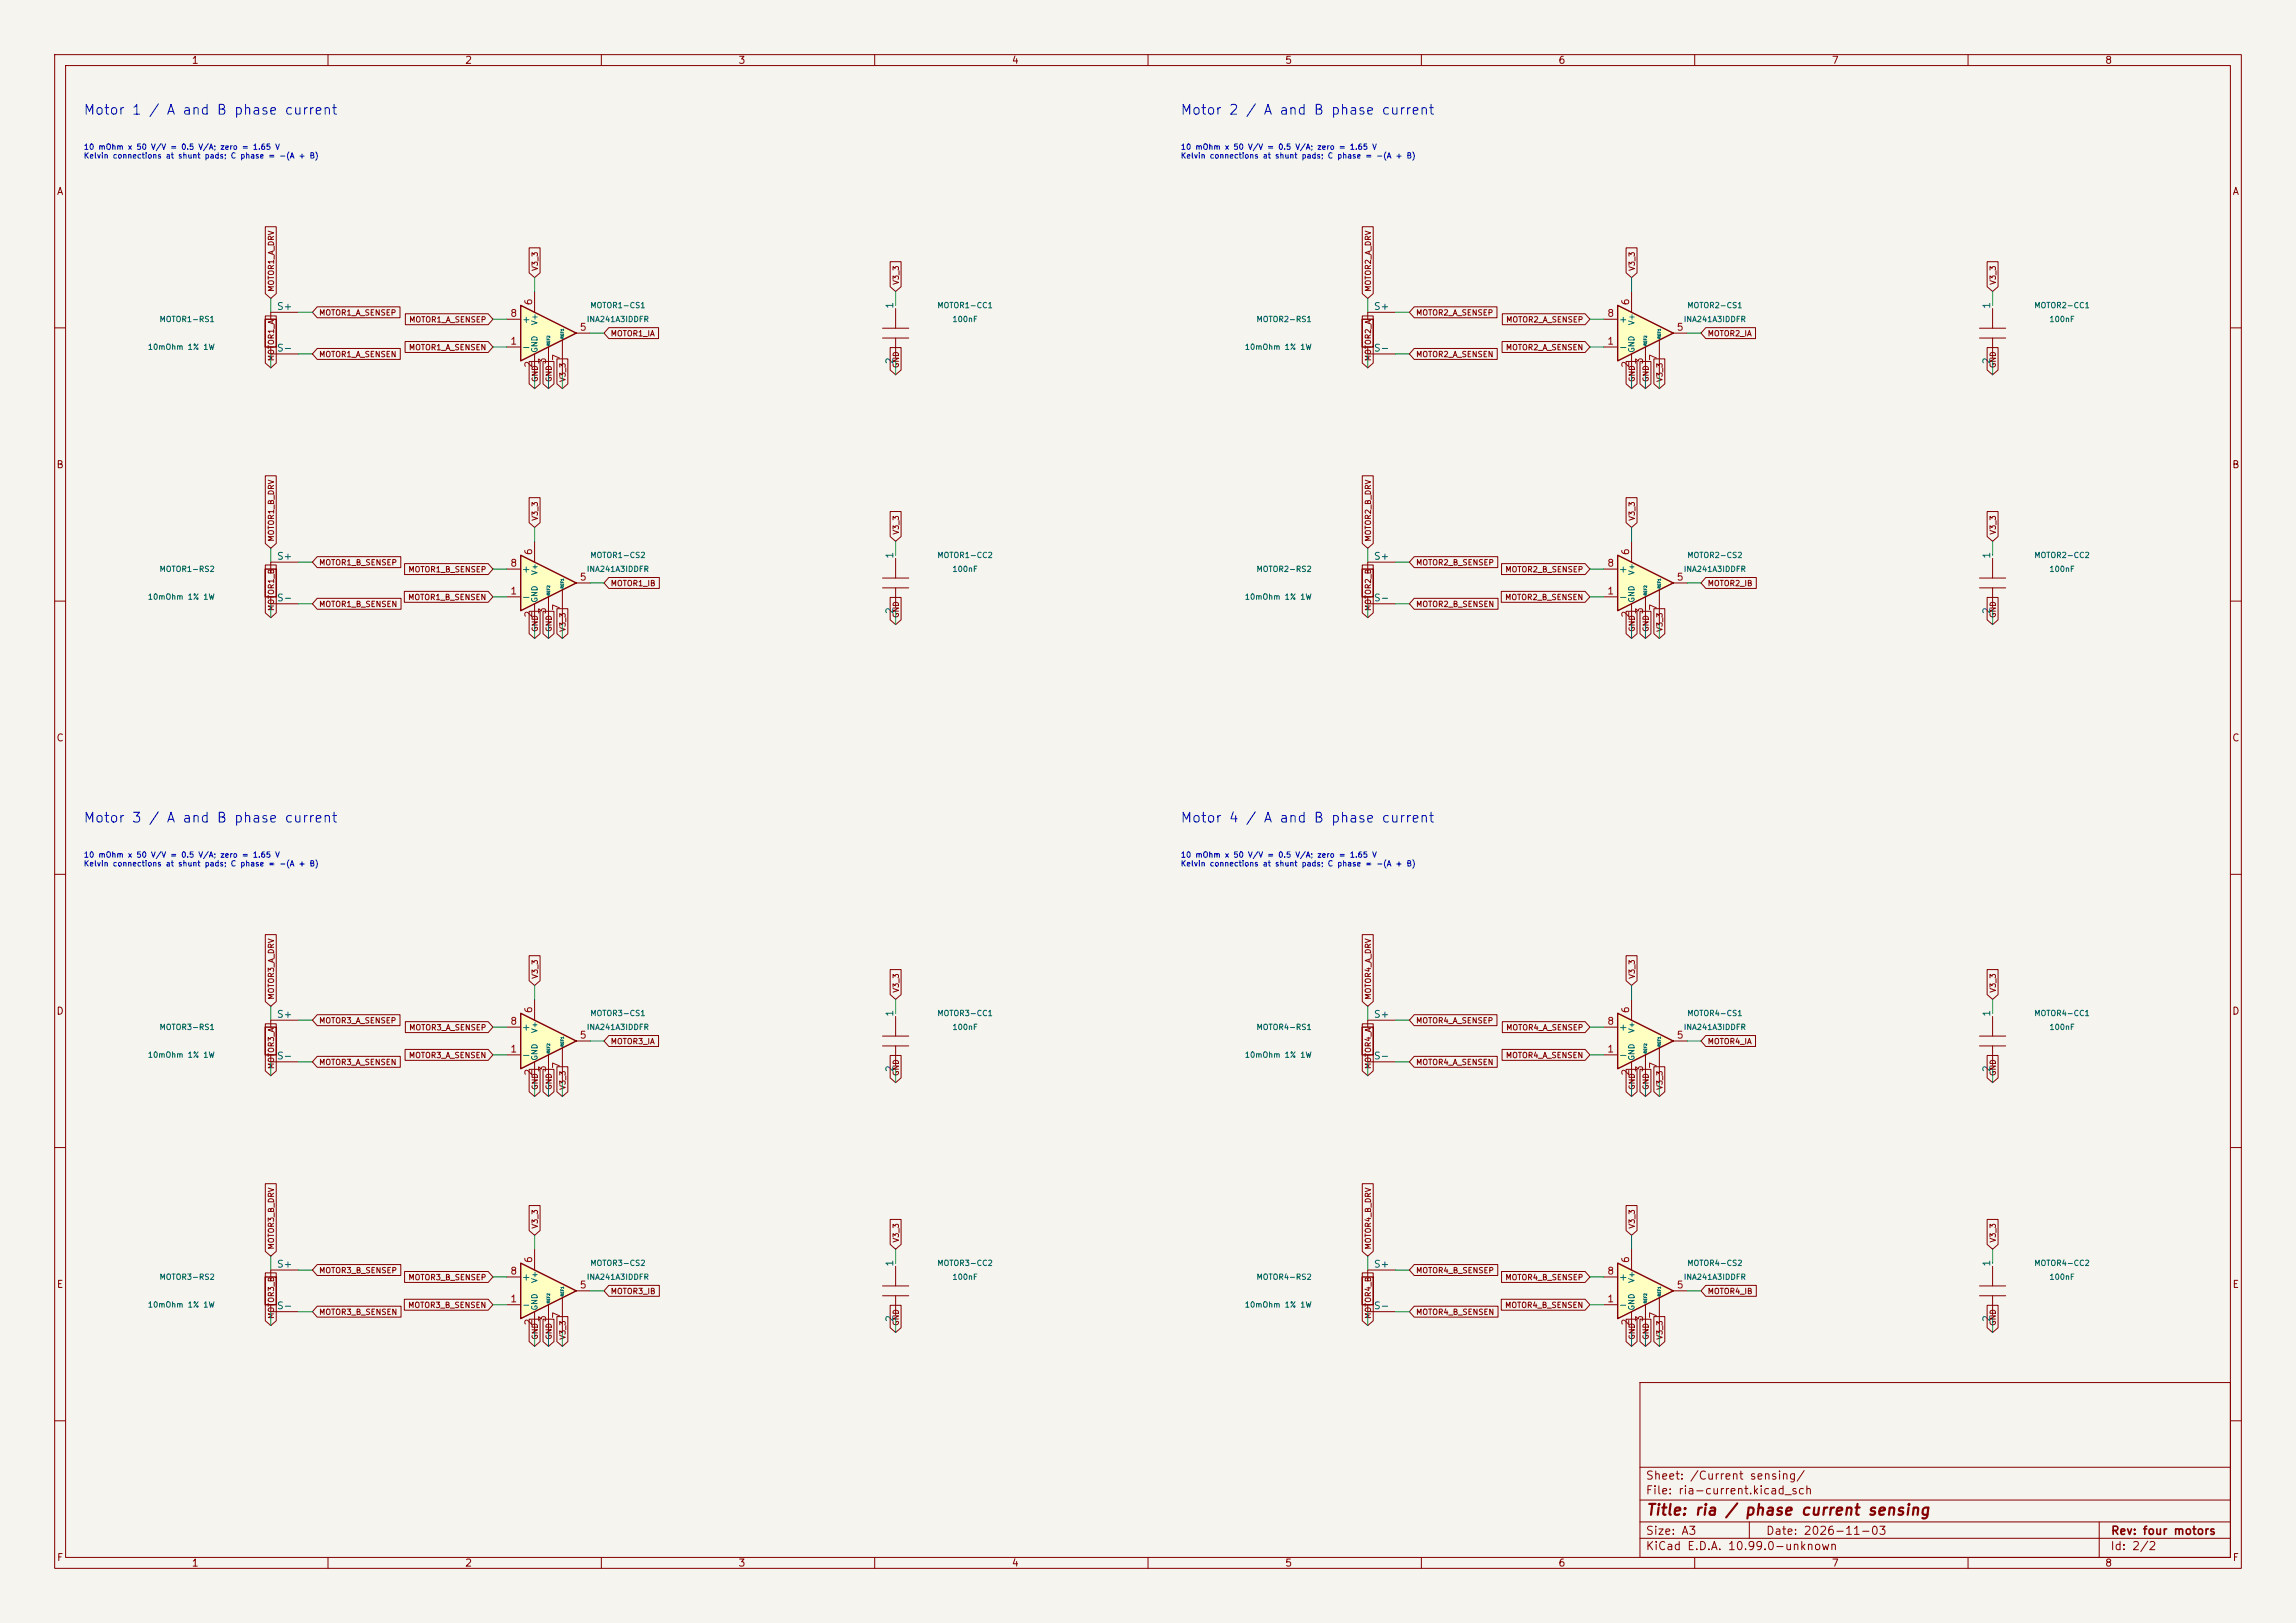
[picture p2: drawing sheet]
<svg xmlns="http://www.w3.org/2000/svg" width="420mm" height="297mm" viewBox="0 0 420 297" stroke-linecap="round" stroke-linejoin="round" font-family="sans-serif">
<defs><g id="words">
<text font-size="2" fill="#840000" x="301" y="277.8">Title: ria / phase current sensing</text>
<g font-size="1.8" fill="#0000c2">
<text x="15.2" y="21.4">Motor 1 / A and B phase current</text>
<text x="215.8" y="21.4">Motor 2 / A and B phase current</text>
<text x="15.2" y="151">Motor 3 / A and B phase current</text>
<text x="215.8" y="151">Motor 4 / A and B phase current</text>
</g>
<g font-size="1.5" fill="#840000">
<text x="300.9" y="273.8">File: ria-current.kicad_sch</text>
<text x="300.9" y="271.1">Sheet: /Current sensing/</text>
<text x="300.9" y="281.2">Size: A3</text>
<text x="322.9" y="281.2">Date: 2026-11-03</text>
<text x="386" y="281.2">Rev: four motors</text>
<text x="300.9" y="284">KiCad E.D.A. 10.99.0-unknown</text>
<text x="385.9" y="284">Id: 2/2</text>
</g>
<g font-size="1.3" fill="#840000">
<text x="35" y="12">1</text>
<text x="85" y="12">2</text>
<text x="135" y="12">3</text>
<text x="185" y="12">4</text>
<text x="235" y="12">5</text>
<text x="285" y="12">6</text>
<text x="335" y="12">7</text>
<text x="385" y="12">8</text>
<text x="10.3" y="36">A</text>
<text x="408.3" y="36">A</text>
<text x="10.2" y="86">B</text>
<text x="408.2" y="86">B</text>
<text x="10.2" y="136">C</text>
<text x="408.2" y="136">C</text>
<text x="10.2" y="186">D</text>
<text x="408.2" y="186">D</text>
<text x="10.3" y="236">E</text>
<text x="408.3" y="236">E</text>
<text x="10.3" y="286">F</text>
<text x="35" y="287">1</text>
<text x="85" y="287">2</text>
<text x="135" y="287">3</text>
<text x="185" y="287">4</text>
<text x="235" y="287">5</text>
<text x="285" y="287">6</text>
<text x="335" y="287">7</text>
<text x="385" y="287">8</text>
<text x="408.3" y="286">F</text>
</g>
<g font-size="1.3" fill="#006464">
<text x="50.6" y="57">S+</text>
<text x="95.4" y="59.4">+</text>
<text x="163.7" y="56.6" transform="rotate(-90 163.7 56.6)">1</text>
<text x="251.2" y="57">S+</text>
<text x="296" y="59.4">+</text>
<text x="364.4" y="56.6" transform="rotate(-90 364.4 56.6)">1</text>
<text x="50.6" y="64.6">S-</text>
<text x="95.4" y="64.5">-</text>
<text x="251.2" y="64.6">S-</text>
<text x="296" y="64.5">-</text>
<text x="163.7" y="66.8" transform="rotate(-90 163.7 66.8)">2</text>
<text x="364.4" y="66.8" transform="rotate(-90 364.4 66.8)">2</text>
<text x="50.6" y="102.7">S+</text>
<text x="95.4" y="105.1">+</text>
<text x="163.7" y="102.3" transform="rotate(-90 163.7 102.3)">1</text>
<text x="251.2" y="102.7">S+</text>
<text x="296" y="105.1">+</text>
<text x="364.4" y="102.3" transform="rotate(-90 364.4 102.3)">1</text>
<text x="50.6" y="110.4">S-</text>
<text x="95.4" y="110.2">-</text>
<text x="163.7" y="112.5" transform="rotate(-90 163.7 112.5)">2</text>
<text x="251.2" y="110.4">S-</text>
<text x="296" y="110.2">-</text>
<text x="364.4" y="112.5" transform="rotate(-90 364.4 112.5)">2</text>
<text x="50.6" y="186.6">S+</text>
<text x="95.4" y="188.9">+</text>
<text x="163.7" y="186.2" transform="rotate(-90 163.7 186.2)">1</text>
<text x="251.2" y="186.6">S+</text>
<text x="296" y="188.9">+</text>
<text x="364.4" y="186.2" transform="rotate(-90 364.4 186.2)">1</text>
<text x="50.6" y="194.2">S-</text>
<text x="95.4" y="194">-</text>
<text x="163.7" y="196.3" transform="rotate(-90 163.7 196.3)">2</text>
<text x="251.2" y="194.2">S-</text>
<text x="296" y="194">-</text>
<text x="364.4" y="196.3" transform="rotate(-90 364.4 196.3)">2</text>
<text x="50.6" y="232.3">S+</text>
<text x="163.7" y="231.9" transform="rotate(-90 163.7 231.9)">1</text>
<text x="251.2" y="232.3">S+</text>
<text x="364.4" y="231.9" transform="rotate(-90 364.4 231.9)">1</text>
<text x="50.6" y="239.9">S-</text>
<text x="95.4" y="239.7">-</text>
<text x="95.4" y="234.6">+</text>
<text x="251.2" y="239.9">S-</text>
<text x="296" y="239.7">-</text>
<text x="296" y="234.6">+</text>
<text x="163.7" y="242" transform="rotate(-90 163.7 242)">2</text>
<text x="364.4" y="242" transform="rotate(-90 364.4 242)">2</text>
</g>
<g font-size="1.3" fill="#a90000">
<text x="93.2" y="58.3">8</text>
<text x="97.7" y="56" transform="rotate(-90 97.7 56)">6</text>
<text x="293.9" y="58.3">8</text>
<text x="298.3" y="56" transform="rotate(-90 298.3 56)">6</text>
<text x="93.2" y="63.4">1</text>
<text x="105.9" y="60.8">5</text>
<text x="293.9" y="63.4">1</text>
<text x="306.6" y="60.8">5</text>
<text x="97.7" y="67.4" transform="rotate(-90 97.7 67.4)">2</text>
<text x="100.2" y="66.8" transform="rotate(-90 100.2 66.8)">3</text>
<text x="102.7" y="66.1" transform="rotate(-90 102.7 66.1)">7</text>
<text x="298.3" y="67.4" transform="rotate(-90 298.3 67.4)">2</text>
<text x="300.9" y="66.8" transform="rotate(-90 300.9 66.8)">3</text>
<text x="303.4" y="66.1" transform="rotate(-90 303.4 66.1)">7</text>
<text x="97.7" y="101.7" transform="rotate(-90 97.7 101.7)">6</text>
<text x="298.3" y="101.7" transform="rotate(-90 298.3 101.7)">6</text>
<text x="93.2" y="104">8</text>
<text x="105.9" y="106.5">5</text>
<text x="293.9" y="104">8</text>
<text x="306.6" y="106.5">5</text>
<text x="93.2" y="109.1">1</text>
<text x="97.7" y="113.1" transform="rotate(-90 97.7 113.1)">2</text>
<text x="100.2" y="112.5" transform="rotate(-90 100.2 112.5)">3</text>
<text x="102.7" y="111.9" transform="rotate(-90 102.7 111.9)">7</text>
<text x="293.9" y="109.1">1</text>
<text x="298.3" y="113.1" transform="rotate(-90 298.3 113.1)">2</text>
<text x="300.9" y="112.5" transform="rotate(-90 300.9 112.5)">3</text>
<text x="303.4" y="111.9" transform="rotate(-90 303.4 111.9)">7</text>
<text x="97.7" y="185.5" transform="rotate(-90 97.7 185.5)">6</text>
<text x="298.3" y="185.5" transform="rotate(-90 298.3 185.5)">6</text>
<text x="93.2" y="187.8">8</text>
<text x="105.9" y="190.4">5</text>
<text x="293.9" y="187.8">8</text>
<text x="306.6" y="190.4">5</text>
<text x="93.2" y="192.9">1</text>
<text x="97.7" y="196.9" transform="rotate(-90 97.7 196.9)">2</text>
<text x="100.2" y="196.3" transform="rotate(-90 100.2 196.3)">3</text>
<text x="102.7" y="195.7" transform="rotate(-90 102.7 195.7)">7</text>
<text x="293.9" y="192.9">1</text>
<text x="298.3" y="196.9" transform="rotate(-90 298.3 196.9)">2</text>
<text x="300.9" y="196.3" transform="rotate(-90 300.9 196.3)">3</text>
<text x="303.4" y="195.7" transform="rotate(-90 303.4 195.7)">7</text>
<text x="93.2" y="233.5">8</text>
<text x="97.7" y="231.2" transform="rotate(-90 97.7 231.2)">6</text>
<text x="293.9" y="233.5">8</text>
<text x="298.3" y="231.2" transform="rotate(-90 298.3 231.2)">6</text>
<text x="93.2" y="238.6">1</text>
<text x="105.9" y="236.1">5</text>
<text x="293.9" y="238.6">1</text>
<text x="306.6" y="236.1">5</text>
<text x="97.7" y="242.7" transform="rotate(-90 97.7 242.7)">2</text>
<text x="100.2" y="242" transform="rotate(-90 100.2 242)">3</text>
<text x="102.7" y="241.4" transform="rotate(-90 102.7 241.4)">7</text>
<text x="298.3" y="242.7" transform="rotate(-90 298.3 242.7)">2</text>
<text x="300.9" y="242" transform="rotate(-90 300.9 242)">3</text>
<text x="303.4" y="241.4" transform="rotate(-90 303.4 241.4)">7</text>
</g>
<g font-size="1" fill="#0000c2">
<text x="15.2" y="27.6">10 mOhm x 50 V/V = 0.5 V/A; zero = 1.65 V</text>
<text x="15.2" y="29.3">Kelvin connections at shunt pads; C phase = -(A + B)</text>
<text x="215.9" y="27.6">10 mOhm x 50 V/V = 0.5 V/A; zero = 1.65 V</text>
<text x="215.9" y="29.3">Kelvin connections at shunt pads; C phase = -(A + B)</text>
<text x="15.2" y="157.2">10 mOhm x 50 V/V = 0.5 V/A; zero = 1.65 V</text>
<text x="15.2" y="158.8">Kelvin connections at shunt pads; C phase = -(A + B)</text>
<text x="215.9" y="157.2">10 mOhm x 50 V/V = 0.5 V/A; zero = 1.65 V</text>
<text x="215.9" y="158.8">Kelvin connections at shunt pads; C phase = -(A + B)</text>
</g>
<g font-size="1" fill="#840000">
<text x="50.4" y="53.5" transform="rotate(-90 50.4 53.5)">MOTOR1_A_DRV</text>
<text x="98.6" y="49.7" transform="rotate(-90 98.6 49.7)">V3_3</text>
<text x="164.7" y="52.2" transform="rotate(-90 164.7 52.2)">V3_3</text>
<text x="251" y="53.5" transform="rotate(-90 251 53.5)">MOTOR2_A_DRV</text>
<text x="299.3" y="49.7" transform="rotate(-90 299.3 49.7)">V3_3</text>
<text x="365.3" y="52.2" transform="rotate(-90 365.3 52.2)">V3_3</text>
<text x="58.3" y="58">MOTOR1_A_SENSEP</text>
<text x="74.7" y="59.2">MOTOR1_A_SENSEP</text>
<text x="258.9" y="58">MOTOR2_A_SENSEP</text>
<text x="275.4" y="59.2">MOTOR2_A_SENSEP</text>
<text x="58.3" y="65.6">MOTOR1_A_SENSEN</text>
<text x="74.7" y="64.3">MOTOR1_A_SENSEN</text>
<text x="111.6" y="61.8">MOTOR1_IA</text>
<text x="258.9" y="65.6">MOTOR2_A_SENSEN</text>
<text x="275.4" y="64.3">MOTOR2_A_SENSEN</text>
<text x="312.3" y="61.8">MOTOR2_IA</text>
<text x="50.4" y="66.2" transform="rotate(-90 50.4 66.2)">MOTOR1_A</text>
<text x="98.6" y="70" transform="rotate(-90 98.6 70)">GND</text>
<text x="101.2" y="70" transform="rotate(-90 101.2 70)">GND</text>
<text x="103.7" y="70" transform="rotate(-90 103.7 70)">V3_3</text>
<text x="164.7" y="67.5" transform="rotate(-90 164.7 67.5)">GND</text>
<text x="251" y="66.2" transform="rotate(-90 251 66.2)">MOTOR2_A</text>
<text x="299.3" y="70" transform="rotate(-90 299.3 70)">GND</text>
<text x="301.8" y="70" transform="rotate(-90 301.8 70)">GND</text>
<text x="304.4" y="70" transform="rotate(-90 304.4 70)">V3_3</text>
<text x="365.3" y="67.5" transform="rotate(-90 365.3 67.5)">GND</text>
<text x="98.6" y="95.4" transform="rotate(-90 98.6 95.4)">V3_3</text>
<text x="299.3" y="95.4" transform="rotate(-90 299.3 95.4)">V3_3</text>
<text x="50.4" y="99.2" transform="rotate(-90 50.4 99.2)">MOTOR1_B_DRV</text>
<text x="164.7" y="97.9" transform="rotate(-90 164.7 97.9)">V3_3</text>
<text x="251" y="99.2" transform="rotate(-90 251 99.2)">MOTOR2_B_DRV</text>
<text x="365.3" y="97.9" transform="rotate(-90 365.3 97.9)">V3_3</text>
<text x="58.3" y="103.7">MOTOR1_B_SENSEP</text>
<text x="74.6" y="105">MOTOR1_B_SENSEP</text>
<text x="111.6" y="107.5">MOTOR1_IB</text>
<text x="258.9" y="103.7">MOTOR2_B_SENSEP</text>
<text x="275.3" y="105">MOTOR2_B_SENSEP</text>
<text x="312.3" y="107.5">MOTOR2_IB</text>
<text x="50.4" y="111.9" transform="rotate(-90 50.4 111.9)">MOTOR1_B</text>
<text x="58.3" y="111.3">MOTOR1_B_SENSEN</text>
<text x="74.6" y="110">MOTOR1_B_SENSEN</text>
<text x="164.7" y="113.2" transform="rotate(-90 164.7 113.2)">GND</text>
<text x="251" y="111.9" transform="rotate(-90 251 111.9)">MOTOR2_B</text>
<text x="258.9" y="111.3">MOTOR2_B_SENSEN</text>
<text x="275.2" y="110">MOTOR2_B_SENSEN</text>
<text x="365.3" y="113.2" transform="rotate(-90 365.3 113.2)">GND</text>
<text x="98.6" y="115.7" transform="rotate(-90 98.6 115.7)">GND</text>
<text x="101.2" y="115.7" transform="rotate(-90 101.2 115.7)">GND</text>
<text x="103.7" y="115.7" transform="rotate(-90 103.7 115.7)">V3_3</text>
<text x="299.3" y="115.7" transform="rotate(-90 299.3 115.7)">GND</text>
<text x="301.8" y="115.7" transform="rotate(-90 301.8 115.7)">GND</text>
<text x="304.4" y="115.7" transform="rotate(-90 304.4 115.7)">V3_3</text>
<text x="98.6" y="179.2" transform="rotate(-90 98.6 179.2)">V3_3</text>
<text x="299.3" y="179.2" transform="rotate(-90 299.3 179.2)">V3_3</text>
<text x="50.4" y="183" transform="rotate(-90 50.4 183)">MOTOR3_A_DRV</text>
<text x="164.7" y="181.8" transform="rotate(-90 164.7 181.8)">V3_3</text>
<text x="251" y="183" transform="rotate(-90 251 183)">MOTOR4_A_DRV</text>
<text x="365.3" y="181.8" transform="rotate(-90 365.3 181.8)">V3_3</text>
<text x="58.3" y="187.5">MOTOR3_A_SENSEP</text>
<text x="74.7" y="188.8">MOTOR3_A_SENSEP</text>
<text x="111.6" y="191.3">MOTOR3_IA</text>
<text x="258.9" y="187.5">MOTOR4_A_SENSEP</text>
<text x="275.4" y="188.8">MOTOR4_A_SENSEP</text>
<text x="312.3" y="191.3">MOTOR4_IA</text>
<text x="50.4" y="195.7" transform="rotate(-90 50.4 195.7)">MOTOR3_A</text>
<text x="58.3" y="195.1">MOTOR3_A_SENSEN</text>
<text x="74.7" y="193.9">MOTOR3_A_SENSEN</text>
<text x="164.7" y="197" transform="rotate(-90 164.7 197)">GND</text>
<text x="251" y="195.7" transform="rotate(-90 251 195.7)">MOTOR4_A</text>
<text x="258.9" y="195.1">MOTOR4_A_SENSEN</text>
<text x="275.4" y="193.9">MOTOR4_A_SENSEN</text>
<text x="365.3" y="197" transform="rotate(-90 365.3 197)">GND</text>
<text x="98.6" y="199.5" transform="rotate(-90 98.6 199.5)">GND</text>
<text x="101.2" y="199.5" transform="rotate(-90 101.2 199.5)">GND</text>
<text x="103.7" y="199.5" transform="rotate(-90 103.7 199.5)">V3_3</text>
<text x="299.3" y="199.5" transform="rotate(-90 299.3 199.5)">GND</text>
<text x="301.8" y="199.5" transform="rotate(-90 301.8 199.5)">GND</text>
<text x="304.4" y="199.5" transform="rotate(-90 304.4 199.5)">V3_3</text>
<text x="98.6" y="224.9" transform="rotate(-90 98.6 224.9)">V3_3</text>
<text x="164.7" y="227.5" transform="rotate(-90 164.7 227.5)">V3_3</text>
<text x="299.3" y="224.9" transform="rotate(-90 299.3 224.9)">V3_3</text>
<text x="365.3" y="227.5" transform="rotate(-90 365.3 227.5)">V3_3</text>
<text x="50.4" y="228.7" transform="rotate(-90 50.4 228.7)">MOTOR3_B_DRV</text>
<text x="58.3" y="233.2">MOTOR3_B_SENSEP</text>
<text x="251" y="228.7" transform="rotate(-90 251 228.7)">MOTOR4_B_DRV</text>
<text x="258.9" y="233.2">MOTOR4_B_SENSEP</text>
<text x="74.6" y="239.6">MOTOR3_B_SENSEN</text>
<text x="74.6" y="234.5">MOTOR3_B_SENSEP</text>
<text x="111.6" y="237">MOTOR3_IB</text>
<text x="275.2" y="239.6">MOTOR4_B_SENSEN</text>
<text x="275.3" y="234.5">MOTOR4_B_SENSEP</text>
<text x="312.3" y="237">MOTOR4_IB</text>
<text x="50.4" y="241.4" transform="rotate(-90 50.4 241.4)">MOTOR3_B</text>
<text x="58.3" y="240.9">MOTOR3_B_SENSEN</text>
<text x="98.6" y="245.3" transform="rotate(-90 98.6 245.3)">GND</text>
<text x="101.2" y="245.3" transform="rotate(-90 101.2 245.3)">GND</text>
<text x="103.7" y="245.3" transform="rotate(-90 103.7 245.3)">V3_3</text>
<text x="164.7" y="242.7" transform="rotate(-90 164.7 242.7)">GND</text>
<text x="251" y="241.4" transform="rotate(-90 251 241.4)">MOTOR4_B</text>
<text x="258.9" y="240.9">MOTOR4_B_SENSEN</text>
<text x="299.3" y="245.3" transform="rotate(-90 299.3 245.3)">GND</text>
<text x="301.8" y="245.3" transform="rotate(-90 301.8 245.3)">GND</text>
<text x="304.4" y="245.3" transform="rotate(-90 304.4 245.3)">V3_3</text>
<text x="365.3" y="242.7" transform="rotate(-90 365.3 242.7)">GND</text>
</g>
<g font-size="1" fill="#006464">
<text x="29.1" y="59.2">MOTOR1-RS1</text>
<text x="98.6" y="59.6" transform="rotate(-90 98.6 59.6)">V+</text>
<text x="107.2" y="59.2">INA241A3IDDFR</text>
<text x="107.9" y="56.6">MOTOR1-CS1</text>
<text x="171.4" y="56.6">MOTOR1-CC1</text>
<text x="174.1" y="59.2">100nF</text>
<text x="229.7" y="59.2">MOTOR2-RS1</text>
<text x="299.2" y="59.6" transform="rotate(-90 299.2 59.6)">V+</text>
<text x="307.9" y="59.2">INA241A3IDDFR</text>
<text x="308.5" y="56.6">MOTOR2-CS1</text>
<text x="372" y="56.6">MOTOR2-CC1</text>
<text x="374.8" y="59.2">100nF</text>
<text x="26.9" y="64.3">10mOhm 1% 1W</text>
<text x="98.6" y="64.6" transform="rotate(-90 98.6 64.6)">GND</text>
<text x="227.6" y="64.3">10mOhm 1% 1W</text>
<text x="299.2" y="64.6" transform="rotate(-90 299.2 64.6)">GND</text>
<text x="29.1" y="104.9">MOTOR1-RS2</text>
<text x="98.6" y="105.3" transform="rotate(-90 98.6 105.3)">V+</text>
<text x="107.2" y="104.9">INA241A3IDDFR</text>
<text x="107.9" y="102.4">MOTOR1-CS2</text>
<text x="171.4" y="102.4">MOTOR1-CC2</text>
<text x="174.1" y="104.9">100nF</text>
<text x="229.7" y="104.9">MOTOR2-RS2</text>
<text x="299.2" y="105.3" transform="rotate(-90 299.2 105.3)">V+</text>
<text x="307.9" y="104.9">INA241A3IDDFR</text>
<text x="308.5" y="102.4">MOTOR2-CS2</text>
<text x="372" y="102.4">MOTOR2-CC2</text>
<text x="374.8" y="104.9">100nF</text>
<text x="26.9" y="110">10mOhm 1% 1W</text>
<text x="98.6" y="110.4" transform="rotate(-90 98.6 110.4)">GND</text>
<text x="227.6" y="110">10mOhm 1% 1W</text>
<text x="299.2" y="110.4" transform="rotate(-90 299.2 110.4)">GND</text>
<text x="29.1" y="188.7">MOTOR3-RS1</text>
<text x="98.6" y="189.1" transform="rotate(-90 98.6 189.1)">V+</text>
<text x="107.2" y="188.7">INA241A3IDDFR</text>
<text x="107.9" y="186.2">MOTOR3-CS1</text>
<text x="171.4" y="186.2">MOTOR3-CC1</text>
<text x="174.1" y="188.7">100nF</text>
<text x="229.7" y="188.7">MOTOR4-RS1</text>
<text x="299.2" y="189.1" transform="rotate(-90 299.2 189.1)">V+</text>
<text x="307.9" y="188.7">INA241A3IDDFR</text>
<text x="308.5" y="186.2">MOTOR4-CS1</text>
<text x="372" y="186.2">MOTOR4-CC1</text>
<text x="374.8" y="188.7">100nF</text>
<text x="26.9" y="193.8">10mOhm 1% 1W</text>
<text x="98.6" y="194.2" transform="rotate(-90 98.6 194.2)">GND</text>
<text x="227.6" y="193.8">10mOhm 1% 1W</text>
<text x="299.2" y="194.2" transform="rotate(-90 299.2 194.2)">GND</text>
<text x="107.9" y="231.9">MOTOR3-CS2</text>
<text x="171.4" y="231.9">MOTOR3-CC2</text>
<text x="308.5" y="231.9">MOTOR4-CS2</text>
<text x="372" y="231.9">MOTOR4-CC2</text>
<text x="26.9" y="239.5">10mOhm 1% 1W</text>
<text x="29.1" y="234.4">MOTOR3-RS2</text>
<text x="98.6" y="239.9" transform="rotate(-90 98.6 239.9)">GND</text>
<text x="98.6" y="234.9" transform="rotate(-90 98.6 234.9)">V+</text>
<text x="107.2" y="234.4">INA241A3IDDFR</text>
<text x="174.1" y="234.4">100nF</text>
<text x="227.6" y="239.5">10mOhm 1% 1W</text>
<text x="229.7" y="234.4">MOTOR4-RS2</text>
<text x="299.2" y="239.9" transform="rotate(-90 299.2 239.9)">GND</text>
<text x="299.2" y="234.9" transform="rotate(-90 299.2 234.9)">V+</text>
<text x="307.9" y="234.4">INA241A3IDDFR</text>
<text x="374.8" y="234.4">100nF</text>
</g>
<g font-size=".5" fill="#006464">
<text x="100.7" y="63.3" transform="rotate(-90 100.7 63.3)">REF2</text>
<text x="103.3" y="62.1" transform="rotate(-90 103.3 62.1)">REF1</text>
<text x="301.4" y="63.3" transform="rotate(-90 301.4 63.3)">REF2</text>
<text x="303.9" y="62.1" transform="rotate(-90 303.9 62.1)">REF1</text>
<text x="103.3" y="107.8" transform="rotate(-90 103.3 107.8)">REF1</text>
<text x="303.9" y="107.8" transform="rotate(-90 303.9 107.8)">REF1</text>
<text x="100.7" y="109" transform="rotate(-90 100.7 109)">REF2</text>
<text x="301.4" y="109" transform="rotate(-90 301.4 109)">REF2</text>
<text x="103.3" y="191.6" transform="rotate(-90 103.3 191.6)">REF1</text>
<text x="303.9" y="191.6" transform="rotate(-90 303.9 191.6)">REF1</text>
<text x="100.7" y="192.9" transform="rotate(-90 100.7 192.9)">REF2</text>
<text x="301.4" y="192.9" transform="rotate(-90 301.4 192.9)">REF2</text>
<text x="100.7" y="238.6" transform="rotate(-90 100.7 238.6)">REF2</text>
<text x="103.3" y="237.3" transform="rotate(-90 103.3 237.3)">REF1</text>
<text x="301.4" y="238.6" transform="rotate(-90 301.4 238.6)">REF2</text>
<text x="303.9" y="237.3" transform="rotate(-90 303.9 237.3)">REF1</text>
</g>
</g></defs>
<path d="M0 0h420v297h-420z" fill="#f5f4ef" stroke="#f5f4ef" stroke-width=".18"/>
<g fill="none" stroke="#840000" stroke-width=".18">
<path d="M10 10h400v277h-400zM12 12h396v273h-396zM60 10v2M110 10v2M160 10v2M210 10v2M260 10v2M310 10v2M360 10v2M10 60h2M408 60h2M10 110h2"/>
<path d="M408 110h2M10 160h2M408 160h2M49.5 193v1.3h5.1M54.6 186.7h-5.1v1.3M10 210h2M408 210h2M300 253h108v32h-108zM10 260h2M300 278.5h108M300 274.5h108M300 268.5h108"/>
<path d="M320 278.5v3M384 278.5v6.5M408 260h2M60 285v2M110 285v2M160 285v2M210 285v2M260 285v2M300 281.5h108M310 285v2M360 285v2"/>
</g>
<path d="M48.5 188h2v5h-2z" fill="none" stroke="#840000" stroke-width=".25"/>
<path d="M295.9 231.1l10.2 5.1-10.2 5.1z" fill="#ffffc2"/>
<path d="M295.9 231.1l10.2 5.1-10.2 5.1z" fill="none" stroke="#840000" stroke-width=".25"/>
<g fill="none" stroke="#840000" stroke-width=".18">
<path d="M362.1 189.6h4.8M362.1 191.4h4.8M364.5 185.4h.1M364.5 186v3.6M364.5 191.4v3.6M364.5 195.6h.1M293.4 238.8h2.5M293.4 233.7h2.5M298.4 228.6v3.8M301 238.8v5M303.5 237.5v6.3M306.1 236.2h2.5"/>
<path d="M298.4 240v3.8"/>
</g>
<path d="M295.9 185.4l10.2 5.1-10.2 5.1z" fill="#ffffc2"/>
<path d="M295.9 185.4l10.2 5.1-10.2 5.1z" fill="none" stroke="#840000" stroke-width=".25"/>
<g fill="none" stroke="#840000" stroke-width=".18">
<path d="M362.1 105.8h4.8M362.1 107.6h4.8M364.5 101.6h.1M364.5 102.2v3.6M364.5 107.6v3.6M364.5 111.8h.1M293.4 193h2.5M293.4 188h2.5M298.4 182.9v3.8M298.4 194.3v3.8M301 193v5.1M303.5 191.8v6.3"/>
<path d="M306.1 190.5h2.5"/>
</g>
<path d="M295.9 101.6l10.2 5.1-10.2 5.1z" fill="#ffffc2"/>
<path d="M295.9 101.6l10.2 5.1-10.2 5.1z" fill="none" stroke="#840000" stroke-width=".25"/>
<g fill="none" stroke="#840000" stroke-width=".18">
<path d="M364.5 55.9h.1M364.5 56.5v3.6M362.1 60.1h4.8M362.1 61.9h4.8M364.5 61.9v3.6M364.5 66h.1M298.4 99.1v3.8M293.4 109.2h2.5M293.4 104.1h2.5M298.4 110.5v3.8M301 109.2v5.1M303.5 108v6.3"/>
<path d="M306.1 106.7h2.5"/>
</g>
<path d="M295.9 55.9l10.2 5.1-10.2 5z" fill="#ffffc2"/>
<path d="M48.5 58.4h2v5.1h-2zM249.2 58.4h2v5.1h-2zM295.9 55.9l10.2 5.1-10.2 5zM249.2 104.1h2v5.1h-2zM249.2 188h2v5h-2zM48.5 233.7h2v5.1h-2zM249.2 233.7h2v5.1h-2z" fill="none" stroke="#840000" stroke-width=".25"/>
<g fill="none" stroke="#840000" stroke-width=".18">
<path d="M54.6 57.2h-5.1v1.2M255.3 57.2h-5.1v1.2M293.4 58.4h2.5M298.4 53.3v3.9M49.5 63.5v1.3h5.1M250.2 63.5v1.3h5.1M293.4 63.5h2.5M298.4 64.8v3.8M301 63.5v5.1M303.5 62.2v6.4M306.1 61h2.5M250.2 109.2v1.3h5.1"/>
<path d="M255.3 102.9h-5.1v1.2M250.2 193v1.3h5.1M255.3 186.7h-5.1v1.3M49.5 238.8v1.2h5.1M54.6 232.4h-5.1v1.3M161.4 235.3h4.8M161.4 237.1h4.8M163.8 231.1v.1M163.8 231.7v3.6M163.8 237.1v3.6M250.2 238.8v1.2h5.1M255.3 232.4h-5.1v1.3"/>
<path d="M362.1 235.3h4.8M362.1 237.1h4.8M364.5 231.1v.1M364.5 231.7v3.6M364.5 237.1v3.6M163.8 241.3h.1M364.5 241.3h.1"/>
</g>
<path d="M95.2 231.1l10.2 5.1-10.2 5.1z" fill="#ffffc2"/>
<path d="M95.2 231.1l10.2 5.1-10.2 5.1z" fill="none" stroke="#840000" stroke-width=".25"/>
<g fill="none" stroke="#840000" stroke-width=".18">
<path d="M161.4 189.6h4.8M161.4 191.4h4.8M163.8 185.4h.1M163.8 186v3.6M163.8 191.4v3.6M163.8 195.6h.1M92.7 238.8h2.5M92.7 233.7h2.5M97.8 228.6v3.8M100.3 238.8v5M102.9 237.5v6.3M105.4 236.2h2.5"/>
<path d="M97.8 240v3.8"/>
</g>
<path d="M95.2 185.4l10.2 5.1-10.2 5.1z" fill="#ffffc2"/>
<path d="M95.2 185.4l10.2 5.1-10.2 5.1z" fill="none" stroke="#840000" stroke-width=".25"/>
<g fill="none" stroke="#840000" stroke-width=".18">
<path d="M161.4 105.8h4.8M161.4 107.6h4.8M163.8 101.6h.1M163.8 102.2v3.6M163.8 107.6v3.6M163.8 111.8h.1M92.7 193h2.5M92.7 188h2.5M97.8 182.9v3.8M97.8 194.3v3.8M100.3 193v5.1M102.9 191.8v6.3"/>
<path d="M105.4 190.5h2.5"/>
</g>
<path d="M95.2 101.6l10.2 5.1-10.2 5.1z" fill="#ffffc2"/>
<path d="M48.5 104.1h2v5.1h-2zM95.2 101.6l10.2 5.1-10.2 5.1z" fill="none" stroke="#840000" stroke-width=".25"/>
<g fill="none" stroke="#840000" stroke-width=".18">
<path d="M163.8 55.9h.1M163.8 56.5v3.6M161.4 60.1h4.8M161.4 61.9h4.8M163.8 61.9v3.6M163.8 66h.1M97.8 99.1v3.8M49.5 109.2v1.3h5.1M54.6 102.9h-5.1v1.2M92.7 109.2h2.5M92.7 104.1h2.5M97.8 110.5v3.8"/>
<path d="M100.3 109.2v5.1M102.9 108v6.3M105.4 106.7h2.5"/>
</g>
<path d="M95.2 55.9l10.2 5.1-10.2 5z" fill="#ffffc2"/>
<path d="M95.2 55.9l10.2 5.1-10.2 5z" fill="none" stroke="#840000" stroke-width=".25"/>
<g fill="none" stroke="#840000" stroke-width=".18">
<path d="M48.5 41.5h2v12.2l-1 .9-1-.9zM48.5 57.8h2v8.6l-1 .9-1-.9zM58 56.1h15.2v2.1h-15.2l-.9-1zM74.1 57.4h15.2l.9 1-.9 1h-15.2zM92.7 58.4h2.5M96.8 45.4h2v4.5l-1 .9-1-.9zM97.8 53.3v3.9M111.4 60h9.1v2h-9.1l-.9-1zM162.8 47.9h2v4.6l-1 .8-1-.8zM249.2 57.8h2v8.6l-1 .9-1-.9zM249.2 41.5h2v12.2l-1 .9-1-.9zM258.7 56.1h15.1v2.1h-15.1l-.9-1z"/>
<path d="M274.8 57.4h15.2l.8 1-.8 1h-15.2zM297.4 45.4h2.1v4.5l-1.1 .9-1-.9zM312 60h9.1v2h-9.1l-.9-1zM363.5 47.9h2v4.6l-1 .8-1-.8zM58 63.8h15.2v2h-15.2l-.9-1zM74.1 62.5h15.2l.9 1-.9 1h-15.2zM92.7 63.5h2.5M96.8 66.1h2v4.1l-1 .9-1-.9zM97.8 64.8v3.8M99.3 66.1h2v4.1l-1 .9-1-.9zM100.3 63.5v5.1M101.9 65.7h2v4.5l-1 .9-1-.9z"/>
<path d="M102.9 62.2v6.4M105.4 61h2.5M162.8 63.6h2v4.1l-1 .9-1-.9zM258.7 63.8h15.2v2h-15.2l-.9-1zM274.8 62.5h15.2l.8 1-.8 1h-15.2zM297.4 66.1h2.1v4.1l-1.1 .9-1-.9zM300 66.1h2v4.1l-1 .9-1-.9zM302.5 65.7h2v4.5l-1 .9-1-.9zM363.5 63.6h2v4.1l-1 .9-1-.9zM48.5 87.1h2v12.4l-1 .8-1-.8zM96.8 91.1h2v4.5l-1 .9-1-.9zM162.8 93.6h2v4.6l-1 .9-1-.9z"/>
<path d="M249.2 87.1h2v12.4l-1 .8-1-.8zM297.4 91.1h2.1v4.5l-1.1 .9-1-.9zM363.5 93.6h2v4.6l-1 .9-1-.9zM48.5 103.4h2v8.8l-1 .8-1-.8zM58 101.9h15.3v2h-15.3l-.9-1zM58 109.5h15.4v2h-15.4l-.9-1zM74 108.2h15.3l.9 1-.9 1h-15.3zM74 103.1h15.3l.9 1-.9 1h-15.3zM96.8 111.9h2v4.1l-1 .8-1-.8zM99.3 111.9h2v4.1l-1 .8-1-.8zM101.9 111.4h2v4.6l-1 .8-1-.8zM111.4 105.7h9.2v2h-9.2l-.9-1z"/>
<path d="M162.8 109.3h2v4.1l-1 .9-1-.9zM249.2 103.4h2v8.8l-1 .8-1-.8zM258.7 109.5h15.3v2h-15.3l-.9-1zM258.7 101.9h15.3v2h-15.3l-.9-1zM274.6 108.2h15.4l.8 1-.8 1h-15.4zM274.7 103.1h15.3l.8 1-.8 1h-15.3zM297.4 111.9h2.1v4.1l-1.1 .8-1-.8zM300 111.9h2v4.1l-1 .8-1-.8zM302.5 111.4h2v4.6l-1 .8-1-.8zM312 105.7h9.3v2h-9.3l-.9-1zM363.5 109.3h2v4.1l-1 .9-1-.9zM48.5 171h2v12.3l-1 .9-1-.9z"/>
<path d="M96.8 174.9h2v4.6l-1 .8-1-.8zM162.8 177.4h2v4.6l-1 .9-1-.9zM249.2 171h2v12.3l-1 .9-1-.9zM297.4 174.9h2.1v4.6l-1.1 .8-1-.8zM363.5 177.4h2v4.6l-1 .9-1-.9zM48.5 187.4h2v8.6l-1 .9-1-.9zM58 193.3h15.2v2h-15.2l-.9-1zM58 185.7h15.2v2h-15.2l-.9-1zM74.1 192h15.2l.9 1-.9 1h-15.2zM74.1 187h15.2l.9 1-.9 1h-15.2zM96.8 195.7h2v4.1l-1 .9-1-.9zM99.3 195.7h2v4.1l-1 .9-1-.9z"/>
<path d="M101.9 195.2h2v4.6l-1 .9-1-.9zM111.4 189.5h9.1v2h-9.1l-.9-1zM162.8 193.1h2v4.1l-1 .9-1-.9zM249.2 187.4h2v8.6l-1 .9-1-.9zM258.7 185.7h15.1v2h-15.1l-.9-1zM258.7 193.3h15.2v2h-15.2l-.9-1zM274.8 192h15.2l.8 1-.8 1h-15.2zM274.8 187h15.2l.8 1-.8 1h-15.2zM297.4 195.7h2.1v4.1l-1.1 .9-1-.9zM300 195.7h2v4.1l-1 .9-1-.9zM302.5 195.2h2v4.6l-1 .9-1-.9zM312 189.5h9.1v2h-9.1l-.9-1z"/>
<path d="M363.5 193.1h2v4.1l-1 .9-1-.9zM48.5 216.6h2v12.4l-1 .9-1-.9zM249.2 216.6h2v12.4l-1 .9-1-.9zM48.5 232.9h2v8.8l-1 .9-1-.9zM58 239h15.4v2h-15.4l-.9-1zM58 231.4h15.3v2h-15.3l-.9-1zM74 237.8h15.3l.9 1-.9 1h-15.3zM74 232.7h15.3l.9 1-.9 1h-15.3zM96.8 220.6h2v4.6l-1 .9-1-.9zM111.4 235.2h9.2v2h-9.2l-.9-1zM162.8 238.9h2v4.1l-1 .8-1-.8zM162.8 223.2h2v4.5l-1 .9-1-.9z"/>
<path d="M249.2 232.9h2v8.8l-1 .9-1-.9zM258.7 231.4h15.3v2h-15.3l-.9-1zM258.7 239h15.3v2h-15.3l-.9-1zM274.6 237.8h15.4l.8 1-.8 1h-15.4zM274.7 232.7h15.3l.8 1-.8 1h-15.3zM297.4 220.6h2.1v4.6l-1.1 .9-1-.9zM312 235.2h9.3v2h-9.3l-.9-1zM363.5 223.2h2v4.5l-1 .9-1-.9zM363.5 238.9h2v4.1l-1 .8-1-.8zM96.8 241.4h2v4.1l-1 .9-1-.9zM99.3 241.4h2v4.1l-1 .9-1-.9zM101.9 240.9h2v4.6l-1 .9-1-.9z"/>
<path d="M297.4 241.4h2.1v4.1l-1.1 .9-1-.9zM300 241.4h2v4.1l-1 .9-1-.9zM302.5 240.9h2v4.6l-1 .9-1-.9z"/>
</g>
<g fill="none" stroke="#009600" stroke-width=".18">
<path d="M49.5 54.6v2.6M54.6 57.2h2.5M90.2 58.4h2.5M97.8 50.8v2.5M163.8 53.3v2.6M250.2 54.6v2.6M255.3 57.2h2.5M290.8 58.4h2.6M298.4 50.8v2.5M364.5 53.3v2.6M49.5 64.8v2.5M54.6 64.8h2.5"/>
<path d="M90.2 63.5h2.5M97.8 68.6v2.5M100.3 68.6v2.5M102.9 68.6v2.5M107.9 61h2.6M163.8 66v2.6M250.2 64.8v2.5M255.3 64.8h2.5M290.8 63.5h2.6M298.4 68.6v2.5M301 68.6v2.5M303.5 68.6v2.5"/>
<path d="M308.6 61h2.5M364.5 66v2.6M97.8 96.5v2.6M163.8 99.1v2.5M298.4 96.5v2.6M364.5 99.1v2.5M49.5 100.3v2.6M49.5 110.5v2.5M54.6 102.9h2.5M54.6 110.5h2.5M90.2 109.2h2.5M90.2 104.1h2.5"/>
<path d="M97.8 114.3v2.5M100.3 114.3v2.5M102.9 114.3v2.5M107.9 106.7h2.6M163.8 111.8v2.5M250.2 100.3v2.6M250.2 110.5v2.5M255.3 102.9h2.5M255.3 110.5h2.5M290.8 109.2h2.6M290.8 104.1h2.6M298.4 114.3v2.5"/>
<path d="M301 114.3v2.5M303.5 114.3v2.5M308.6 106.7h2.5M364.5 111.8v2.5M49.5 184.2v2.5M49.5 194.3v2.6M54.6 186.7h2.5M54.6 194.3h2.5M90.2 188h2.5M90.2 193h2.5M97.8 180.3v2.6M97.8 198.1v2.6"/>
<path d="M100.3 198.1v2.6M102.9 198.1v2.6M107.9 190.5h2.6M163.8 182.9v2.5M163.8 195.6v2.5M250.2 184.2v2.5M250.2 194.3v2.6M255.3 186.7h2.5M255.3 194.3h2.5M290.8 188h2.6M290.8 193h2.6M298.4 180.3v2.6"/>
<path d="M298.4 198.1v2.6M301 198.1v2.6M303.5 198.1v2.6M308.6 190.5h2.5M364.5 182.9v2.5M364.5 195.6v2.5M49.5 229.9v2.5M54.6 232.4h2.5M90.2 233.7h2.5M90.2 238.8h2.5M97.8 226.1v2.5M107.9 236.2h2.6"/>
<path d="M163.8 228.6v2.5M250.2 229.9v2.5M255.3 232.4h2.5M290.8 233.7h2.6M290.8 238.8h2.6M298.4 226.1v2.5M308.6 236.2h2.5M364.5 228.6v2.5M49.5 240v2.6M54.6 240h2.5M97.8 243.8v2.6M100.3 243.8v2.6"/>
<path d="M102.9 243.8v2.6M163.8 241.3v2.5M250.2 240v2.6M255.3 240h2.5M298.4 243.8v2.6M301 243.8v2.6M303.5 243.8v2.6M364.5 241.3v2.5"/>
</g>
<use href="#words"/>
</svg>
